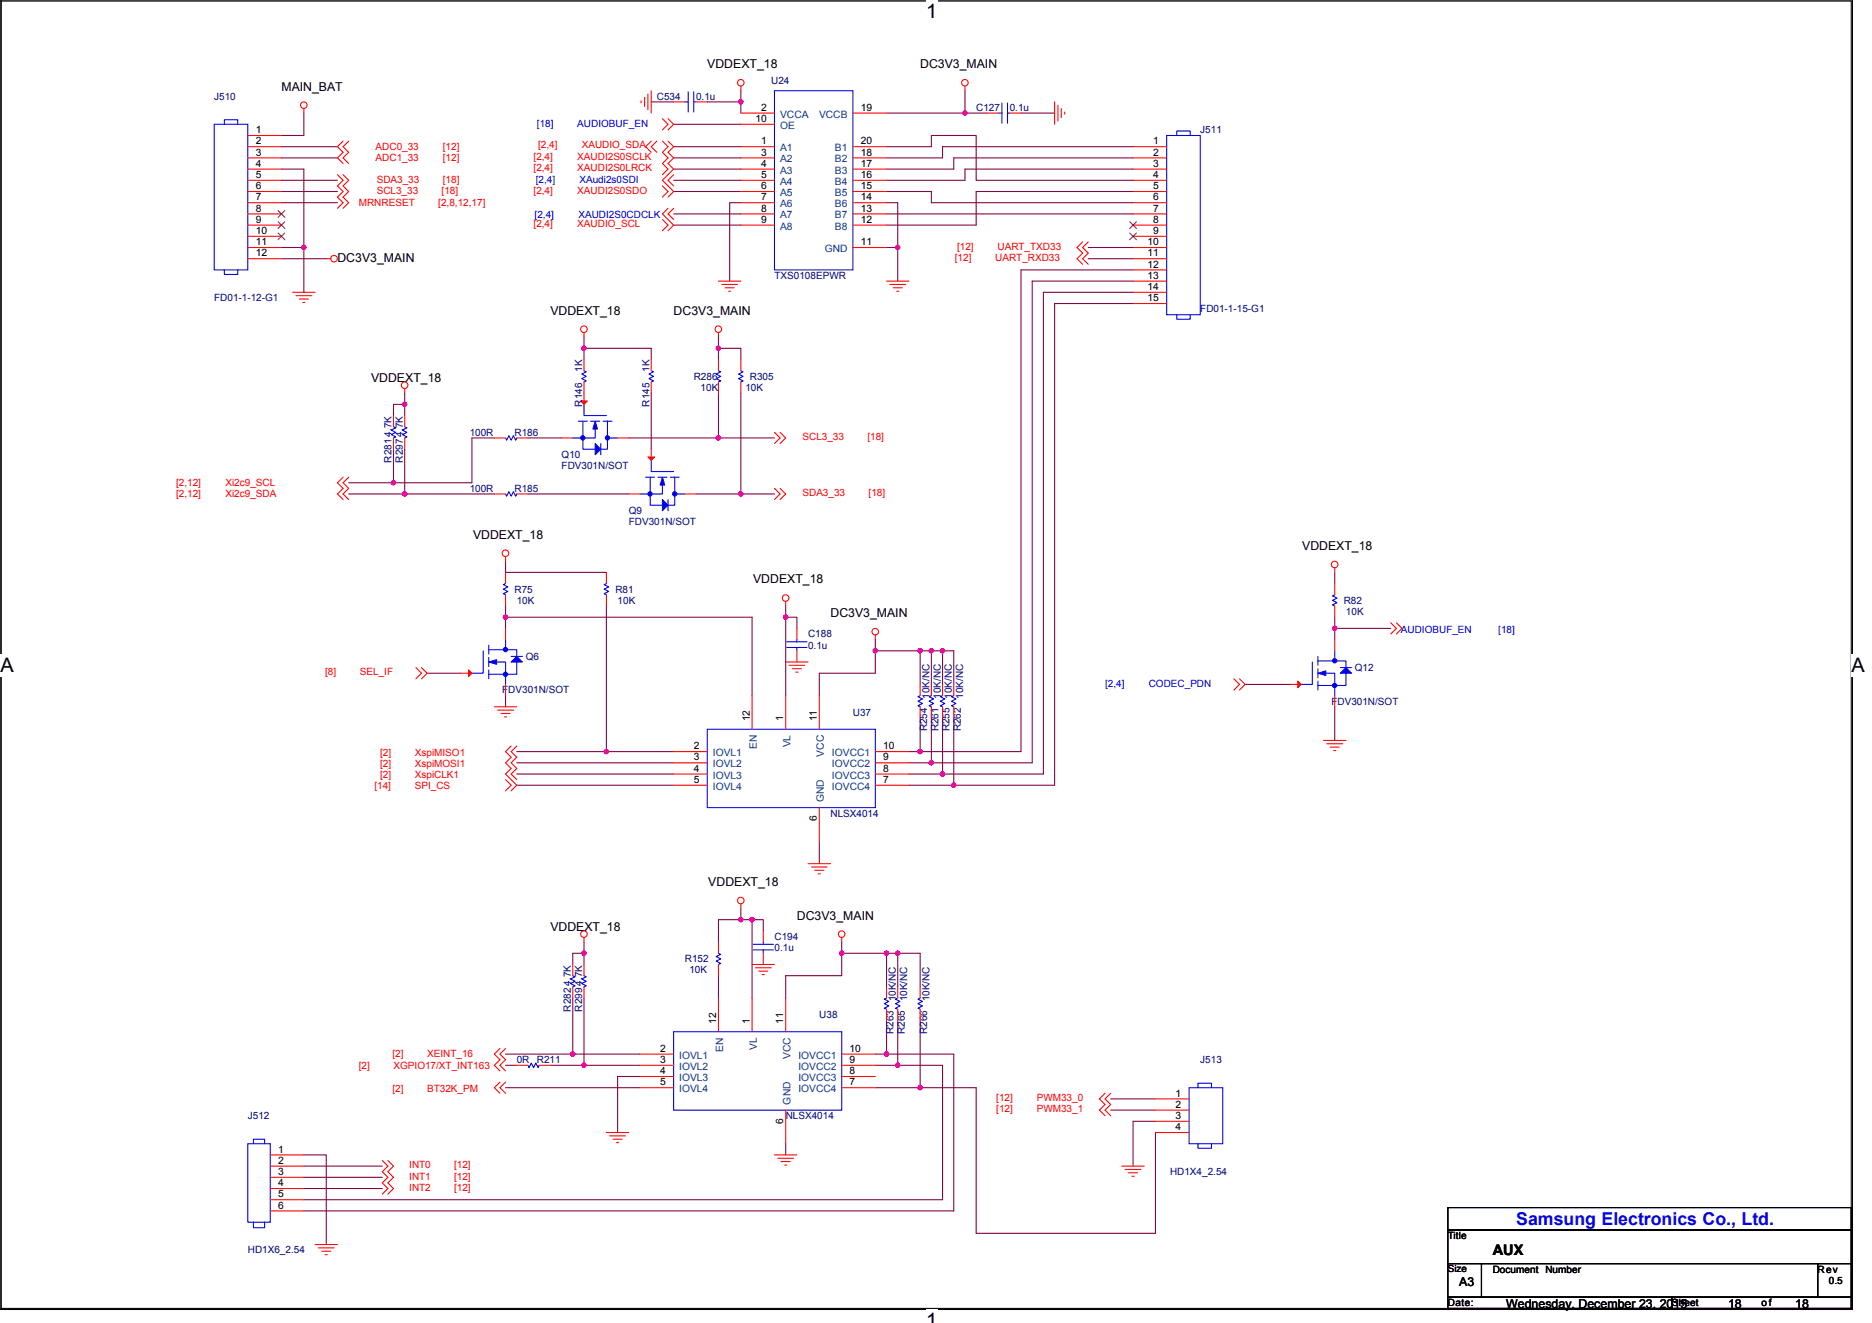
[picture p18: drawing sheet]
<svg xmlns="http://www.w3.org/2000/svg" width="297mm" height="210mm" viewBox="0 0 297 210" stroke-linecap="round" stroke-linejoin="round" font-family="sans-serif">
<defs><g id="words">
<g font-size="3.2">
<text x="147" y="2.9">1</text>
<text x=".1" y="106.7">A</text>
<text x="293.8" y="106.7">A</text>
<text x="147" y="210.6">1</text>
</g>
<text font-size="2.8" fill="#00f" x="240.6" y="194.4">Samsung Electronics Co., Ltd.</text>
<text font-size="2.3" x="236.9" y="199.1">AUX</text>
<g font-size="1.9">
<text x="112.2" y="10.8">VDDEXT_18</text>
<text x="146" y="10.8">DC3V3_MAIN</text>
<text x="44.7" y="14.4">MAIN_BAT</text>
<text x="53.5" y="41.6">DC3V3_MAIN</text>
<text x="87.3" y="49.9">VDDEXT_18</text>
<text x="106.9" y="49.9">DC3V3_MAIN</text>
<text x="58.9" y="60.6">VDDEXT_18</text>
<text x="75.1" y="85.5">VDDEXT_18</text>
<text x="206.6" y="87.3">VDDEXT_18</text>
<text x="119.5" y="92.6">VDDEXT_18</text>
<text x="131.8" y="97.9">DC3V3_MAIN</text>
<text x="112.4" y="140.6">VDDEXT_18</text>
<text x="87.3" y="147.7">VDDEXT_18</text>
<text x="126.4" y="145.9">DC3V3_MAIN</text>
<text x="231.5" y="204.1">A3</text>
<text x="239" y="207.6">Wednesday, December 23, 2015</text>
<text x="274.2" y="207.6">18</text>
<text x="284.9" y="207.6">18</text>
</g>
<g font-size="1.6" fill="#000080">
<text x="34" y="15.8">J510</text>
<text x="104.2" y="15.8">C534</text>
<text x="110.4" y="15.8">0.1u</text>
<text x="122.4" y="13.3">U24</text>
<text x="154.9" y="17.6">C127</text>
<text x="160.2" y="17.6">0.1u</text>
<text x="190.5" y="21.1">J511</text>
<text x="34" y="47.8">FD01-1-12-G1</text>
<text x="122.9" y="44.3">TXS0108EPWR</text>
<text x="190.5" y="49.6">FD01-1-15-G1</text>
<text x="92.4" y="59" transform="rotate(-90 92.4 59)">1K</text>
<text x="103" y="59" transform="rotate(-90 103 59)">1K</text>
<text x="92.4" y="64.5" transform="rotate(-90 92.4 64.5)">R146</text>
<text x="103" y="64.5" transform="rotate(-90 103 64.5)">R145</text>
<text x="110.1" y="60.3">R286</text>
<text x="111.2" y="62">10K</text>
<text x="118.3" y="62">10K</text>
<text x="119" y="60.3">R305</text>
<text x="74.5" y="69.2">100R</text>
<text x="81.6" y="69.2">R186</text>
<text x="62.1" y="73.4" transform="rotate(-90 62.1 73.4)">R281 4.7K</text>
<text x="63.9" y="73.4" transform="rotate(-90 63.9 73.4)">R297 4.7K</text>
<text x="89.1" y="72.7">Q10</text>
<text x="89.1" y="74.5">FDV301N/SOT</text>
<text x="74.5" y="78">100R</text>
<text x="81.6" y="78">R185</text>
<text x="99.8" y="81.6">Q9</text>
<text x="99.8" y="83.4">FDV301N/SOT</text>
<text x="81.6" y="94">R75</text>
<text x="82" y="95.8">10K</text>
<text x="97.6" y="94">R81</text>
<text x="98" y="95.8">10K</text>
<text x="213.2" y="95.8">R82</text>
<text x="128.2" y="101.2">C188</text>
<text x="213.6" y="97.6">10K</text>
<text x="83.4" y="104.7">Q6</text>
<text x="128.2" y="102.9">0.1u</text>
<text x="215" y="106.5">Q12</text>
<text x="79.7" y="110">FDV301N/SOT</text>
<text x="135.3" y="113.6">U37</text>
<text x="147.5" y="110.9" transform="rotate(-90 147.5 110.9)">10K/NC</text>
<text x="149.3" y="110.9" transform="rotate(-90 149.3 110.9)">10K/NC</text>
<text x="151" y="110.9" transform="rotate(-90 151 110.9)">10K/NC</text>
<text x="152.8" y="110.9" transform="rotate(-90 152.8 110.9)">10K/NC</text>
<text x="211.3" y="111.8">FDV301N/SOT</text>
<text x="147.1" y="116.1" transform="rotate(-90 147.1 116.1)">R254</text>
<text x="148.9" y="116.1" transform="rotate(-90 148.9 116.1)">R261</text>
<text x="150.7" y="116.1" transform="rotate(-90 150.7 116.1)">R255</text>
<text x="152.5" y="116.1" transform="rotate(-90 152.5 116.1)">R262</text>
<text x="131.8" y="129.6">NLSX4014</text>
<text x="122.9" y="149.2">C194</text>
<text x="108.7" y="152.7">R152</text>
<text x="109.4" y="154.5">10K</text>
<text x="122.9" y="150.9">0.1u</text>
<text x="90.6" y="160.5" transform="rotate(-90 90.6 160.5)">R282 4.7K</text>
<text x="92.4" y="160.5" transform="rotate(-90 92.4 160.5)">R299 4.7K</text>
<text x="130" y="161.6">U38</text>
<text x="142.2" y="158.9" transform="rotate(-90 142.2 158.9)">10K/NC</text>
<text x="143.9" y="158.9" transform="rotate(-90 143.9 158.9)">10K/NC</text>
<text x="147.5" y="158.9" transform="rotate(-90 147.5 158.9)">10K/NC</text>
<text x="141.8" y="164.1" transform="rotate(-90 141.8 164.1)">R263</text>
<text x="143.6" y="164.1" transform="rotate(-90 143.6 164.1)">R265</text>
<text x="147.1" y="164.1" transform="rotate(-90 147.1 164.1)">R266</text>
<text x="82" y="168.7">0R</text>
<text x="85.2" y="168.7">R211</text>
<text x="190.5" y="168.7">J513</text>
<text x="39.3" y="177.6">J512</text>
<text x="124.7" y="177.6">NLSX4014</text>
<text x="185.6" y="186.5">HD1X4_2.54</text>
<text x="39.3" y="198.9">HD1X6_2.54</text>
</g>
<g font-size="1.6">
<text x="120.8" y="17.6">2</text>
<text x="136.6" y="17.6">19</text>
<text x="40.6" y="21.1">1</text>
<text x="40.6" y="22.9">2</text>
<text x="119.9" y="19.3">10</text>
<text x="120.8" y="22.9">1</text>
<text x="136.6" y="22.9">20</text>
<text x="183" y="22.9">1</text>
<text x="40.6" y="24.7">3</text>
<text x="40.6" y="26.5">4</text>
<text x="40.6" y="28.2">5</text>
<text x="120.8" y="24.7">3</text>
<text x="120.8" y="26.5">4</text>
<text x="120.8" y="28.2">5</text>
<text x="136.6" y="28.2">16</text>
<text x="136.6" y="26.5">17</text>
<text x="136.6" y="24.7">18</text>
<text x="183" y="24.7">2</text>
<text x="183" y="26.5">3</text>
<text x="183" y="28.2">4</text>
<text x="40.6" y="30">6</text>
<text x="40.6" y="31.8">7</text>
<text x="40.6" y="33.6">8</text>
<text x="40.6" y="35.3">9</text>
<text x="120.8" y="30">6</text>
<text x="120.8" y="31.8">7</text>
<text x="120.8" y="33.6">8</text>
<text x="120.8" y="35.3">9</text>
<text x="136.6" y="35.3">12</text>
<text x="136.6" y="33.6">13</text>
<text x="136.6" y="31.8">14</text>
<text x="136.6" y="30">15</text>
<text x="183" y="30">5</text>
<text x="183" y="31.8">6</text>
<text x="183" y="33.6">7</text>
<text x="183" y="35.3">8</text>
<text x="40.6" y="37.1">10</text>
<text x="40.6" y="38.9">11</text>
<text x="40.6" y="40.7">12</text>
<text x="136.6" y="38.9">11</text>
<text x="182.1" y="38.9">10</text>
<text x="182.1" y="40.7">11</text>
<text x="183" y="37.1">9</text>
<text x="182.1" y="42.5">12</text>
<text x="182.1" y="44.2">13</text>
<text x="182.1" y="46">14</text>
<text x="182.1" y="47.8">15</text>
<text x="110.1" y="118.9">2</text>
<text x="119" y="114.5" transform="rotate(-90 119 114.5)">12</text>
<text x="124.3" y="114.5" transform="rotate(-90 124.3 114.5)">1</text>
<text x="129.6" y="114.5" transform="rotate(-90 129.6 114.5)">11</text>
<text x="140.1" y="118.9">10</text>
<text x="110.1" y="120.7">3</text>
<text x="110.1" y="122.5">4</text>
<text x="110.1" y="124.2">5</text>
<text x="140.1" y="120.7">9</text>
<text x="140.1" y="122.5">8</text>
<text x="140.1" y="124.2">7</text>
<text x="129.6" y="130.3" transform="rotate(-90 129.6 130.3)">6</text>
<text x="104.8" y="166.9">2</text>
<text x="113.6" y="162.5" transform="rotate(-90 113.6 162.5)">12</text>
<text x="119" y="162.5" transform="rotate(-90 119 162.5)">1</text>
<text x="124.3" y="162.5" transform="rotate(-90 124.3 162.5)">11</text>
<text x="134.8" y="166.9">10</text>
<text x="104.8" y="168.7">3</text>
<text x="104.8" y="170.5">4</text>
<text x="104.8" y="172.3">5</text>
<text x="134.8" y="168.7">9</text>
<text x="134.8" y="170.5">8</text>
<text x="134.8" y="172.3">7</text>
<text x="124.3" y="178.4" transform="rotate(-90 124.3 178.4)">6</text>
<text x="186.5" y="174">1</text>
<text x="186.5" y="175.8">2</text>
<text x="186.5" y="177.6">3</text>
<text x="186.5" y="179.4">4</text>
<text x="44.1" y="182.9">1</text>
<text x="44.1" y="184.7">2</text>
<text x="44.1" y="186.5">3</text>
<text x="44.1" y="188.3">4</text>
<text x="44.1" y="190">5</text>
<text x="44.1" y="191.8">6</text>
<text x="229.7" y="196.6">Title</text>
<text x="229.7" y="202">Size</text>
<text x="236.9" y="202">Document Number</text>
<text x="288.4" y="202">Rev</text>
<text x="290.2" y="203.8">0.5</text>
<text x="229.7" y="207.3">Date:</text>
<text x="265.3" y="207.3">Sheet</text>
<text x="279.5" y="207.3">of</text>
</g>
<g font-size="1.6" fill="#f00">
<text x="59.6" y="23.8">ADC0_33</text>
<text x="70.3" y="23.8">[12]</text>
<text x="85.4" y="23.5">[2,4]</text>
<text x="92.3" y="23.5">XAUDIO_SDA</text>
<text x="59.6" y="25.6">ADC1_33</text>
<text x="59.8" y="29">SDA3_33</text>
<text x="70.3" y="25.6">[12]</text>
<text x="70.3" y="29">[18]</text>
<text x="84.7" y="25.4">[2,4]</text>
<text x="84.7" y="27.2">[2,4]</text>
<text x="91.6" y="25.4">XAUDI2S0SCLK</text>
<text x="91.6" y="27.2">XAUDI2S0LRCK</text>
<text x="56.9" y="32.7">MRNRESET</text>
<text x="59.8" y="30.8">SCL3_33</text>
<text x="69.5" y="32.7">[2,8,12,17]</text>
<text x="70.1" y="30.8">[18]</text>
<text x="84.7" y="30.8">[2,4]</text>
<text x="91.6" y="30.8">XAUDI2S0SDO</text>
<text x="84.7" y="36.1">[2,4]</text>
<text x="91.6" y="36.1">XAUDIO_SCL</text>
<text x="151.5" y="41.4">[12]</text>
<text x="151.9" y="39.6">[12]</text>
<text x="157.9" y="41.4">UART_RXD33</text>
<text x="158.3" y="39.6">UART_TXD33</text>
<text x="127.3" y="69.9">SCL3_33</text>
<text x="137.6" y="69.9">[18]</text>
<text x="27.9" y="77.2">[2,12]</text>
<text x="35.8" y="77.2">Xi2c9_SCL</text>
<text x="27.9" y="78.9">[2,12]</text>
<text x="35.8" y="78.9">Xi2c9_SDA</text>
<text x="127.3" y="78.8">SDA3_33</text>
<text x="137.8" y="78.8">[18]</text>
<text x="51.6" y="107.2">[8]</text>
<text x="57.1" y="107.2">SEL_IF</text>
<text x="60.3" y="120">[2]</text>
<text x="65.8" y="120">XspiMISO1</text>
<text x="59.4" y="125.2">[14]</text>
<text x="60.3" y="123.5">[2]</text>
<text x="60.3" y="121.8">[2]</text>
<text x="65.8" y="123.5">XspiCLK1</text>
<text x="65.8" y="121.8">XspiMOSI1</text>
<text x="65.8" y="125.2">SPI_CS</text>
<text x="62.3" y="167.8">[2]</text>
<text x="67.8" y="167.8">XEINT_16</text>
<text x="56.9" y="169.6">[2]</text>
<text x="62.3" y="173.3">[2]</text>
<text x="62.4" y="169.6">XGPIO17/XT_INT163</text>
<text x="67.8" y="173.3">BT32K_PM</text>
<text x="158.1" y="174.8">[12]</text>
<text x="158.1" y="176.6">[12]</text>
<text x="164.5" y="174.8">PWM33_0</text>
<text x="164.5" y="176.6">PWM33_1</text>
<text x="64.9" y="185.4">INT0</text>
<text x="72" y="185.4">[12]</text>
<text x="64.9" y="187.2">INT1</text>
<text x="64.9" y="189">INT2</text>
<text x="72" y="187.2">[12]</text>
<text x="72" y="189">[12]</text>
</g>
<g font-size="1.6" fill="#00f">
<text x="85.2" y="20.1">[18]</text>
<text x="91.6" y="20.1">AUDIOBUF_EN</text>
<text x="85" y="29">[2,4]</text>
<text x="91.9" y="29">XAudi2s0SDI</text>
<text x="84.8" y="34.6">[2,4]</text>
<text x="91.8" y="34.6">XAUDI2S0CDCLK</text>
<text x="222.3" y="100.4">AUDIOBUF_EN</text>
<text x="237.7" y="100.4">[18]</text>
<text x="175.3" y="109">[2,4]</text>
<text x="182.3" y="109">CODEC_PDN</text>
</g>
<g font-size="1.6" fill="#004080">
<text x="123.8" y="18.7">VCCA</text>
<text x="123.8" y="20.4">OE</text>
<text x="130" y="18.7">VCCB</text>
<text x="123.8" y="24">A1</text>
<text x="123.8" y="25.8">A2</text>
<text x="123.8" y="27.6">A3</text>
<text x="123.8" y="29.3">A4</text>
<text x="132.5" y="29.3">B4</text>
<text x="132.5" y="27.6">B3</text>
<text x="132.5" y="25.8">B2</text>
<text x="132.5" y="24">B1</text>
<text x="123.8" y="31.1">A5</text>
<text x="123.8" y="32.9">A6</text>
<text x="123.8" y="34.7">A7</text>
<text x="132.5" y="34.7">B7</text>
<text x="132.5" y="32.9">B6</text>
<text x="132.5" y="31.1">B5</text>
<text x="123.8" y="36.4">A8</text>
<text x="130.9" y="40">GND</text>
<text x="132.5" y="36.4">B8</text>
<text x="120.1" y="118.9" transform="rotate(-90 120.1 118.9)">EN</text>
<text x="125.4" y="118.6" transform="rotate(-90 125.4 118.6)">VL</text>
<text x="113.1" y="120">IOVL1</text>
<text x="113.1" y="121.8">IOVL2</text>
<text x="113.1" y="123.6">IOVL3</text>
<text x="113.1" y="125.3">IOVL4</text>
<text x="130.7" y="120.1" transform="rotate(-90 130.7 120.1)">VCC</text>
<text x="132" y="120">IOVCC1</text>
<text x="132" y="121.8">IOVCC2</text>
<text x="132" y="123.6">IOVCC3</text>
<text x="132" y="125.3">IOVCC4</text>
<text x="130.7" y="127.3" transform="rotate(-90 130.7 127.3)">GND</text>
<text x="114.7" y="166.9" transform="rotate(-90 114.7 166.9)">EN</text>
<text x="120.1" y="166.6" transform="rotate(-90 120.1 166.6)">VL</text>
<text x="107.8" y="168">IOVL1</text>
<text x="107.8" y="169.8">IOVL2</text>
<text x="107.8" y="171.6">IOVL3</text>
<text x="107.8" y="173.4">IOVL4</text>
<text x="125.4" y="168.1" transform="rotate(-90 125.4 168.1)">VCC</text>
<text x="126.7" y="168">IOVCC1</text>
<text x="126.7" y="169.8">IOVCC2</text>
<text x="126.7" y="171.6">IOVCC3</text>
<text x="126.7" y="173.4">IOVCC4</text>
<text x="125.4" y="175.3" transform="rotate(-90 125.4 175.3)">GND</text>
</g>
</g></defs>
<path d="M0 0h293.9v207.8h-293.9zM.2 .2h293.5v207.5h-293.5z" fill="none" stroke="#000" stroke-width=".17"/>
<g fill="#fff">
<path d="M147 .1h1.7v3.5h-1.7z"/>
<path d="M147 207.8h1.7v2.1h-1.7z"/>
<path d="M.1 103.9h2.1v3.5h-2.1z"/>
<path d="M293.8 103.9h2.1v3.5h-2.1z"/>
</g>
<g fill="none" stroke="#800040" stroke-width=".17">
<path d="M48.2 17.9v3.6h-3.5M103.3 16.2h3.6M106.9 19.7h10.7M112.2 16.2h5.4M117.6 14.4v1.8M117.6 16.2v1.7M140.7 17.9h12.4M153.1 17.9h3.6M153.1 14.4v3.5M162 17.9h5.3M44.7 23.3h8.8M44.7 25.1h8.8"/>
<path d="M44.7 28.6h8.8M44.7 30.4h8.8M44.7 32.2h8.8M44.7 26.8h3.5v12.5M44.7 39.3h3.5M48.2 39.3v7.1M106.9 30.4h10.7M106.9 23.3h10.7M106.9 35.7h10.7M106.9 26.8h10.7M106.9 25.1h10.7M106.9 28.6h10.7"/>
<path d="M106.9 34h10.7M117.6 32.2h-1.8v12.4M140.7 23.3h7.1v-1.8h7.1v7.1h24.9M140.7 32.2h1.7v7.1M140.7 30.4h7.1v1.8h32M140.7 34h39.1M140.7 39.3h1.7M142.4 39.3v5.3M172.7 39.3h7.1M179.8 25.1h-28.5v1.7h-10.6M179.8 23.3h-30.2v1.8h-8.9M179.8 26.8h-26.7v1.8h-12.4"/>
<path d="M179.8 30.4h-24.9v5.3h-14.2M44.7 41.1h7.1M92.7 55.3h10.6v1.8M92.7 55.3v1.8M92.7 53.5v1.8M114 55.3h3.6v1.8M114 55.3v1.8M114 53.5v1.8M172.7 41.1h7.1M179.8 42.8h-17.8v76.5h-16M179.8 44.6h-16v76.5h-16M179.8 46.4h-14.2v76.5h-16"/>
<path d="M179.8 48.2h-12.5v76.4h-16M55.3 78.4h8.9M55.3 76.6h7.1M62.4 71.3v5.3M64.2 71.3v7.1M64.2 64.2v1.8M64.2 62.4v1.8M64.2 64.2h-1.8v1.8M64.2 78.4h14.2M78.4 69.5h-3.5v7.1h-12.5M83.8 69.5h5.3M83.8 78.4h16"/>
<path d="M99.8 69.5h14.2M103.3 62.4v8.9M110.4 78.4h7.2M114 62.4v7.1M114 69.5h8.9M117.6 62.4v16M117.6 78.4h5.3M80.2 98h39.1v12.4M80.2 98v1.7M80.2 89.1v1.7h16M80.2 96.2v1.8M96.2 96.2v23.1"/>
<path d="M124.7 98v12.4M124.7 96.2v1.8M124.7 98h1.7v1.7M211.8 99.7v1.8M211.8 90.8v1.8M211.8 98v1.7M211.8 99.7h8.9M67.8 106.8h5.3M80.2 110.4v1.8M82 119.3h14.2M96.2 119.3h10.7M138.9 103.3v3.5h-8.9v3.6"/>
<path d="M138.9 101.5v1.8M138.9 103.3h7.1M144.2 119.3h1.8M146 114v5.3M146 103.3v5.3M146 103.3h1.8M147.8 103.3v5.3M147.8 114v7.1M147.8 103.3h1.8M149.6 114v8.9M149.6 103.3v5.3M149.6 103.3h1.7v5.3"/>
<path d="M151.3 114v10.6M197.6 108.6h7.1M211.8 112.2v5.3M82 122.9h24.9M82 124.6h24.9M82 121.1h24.9M130 133.5v3.6M144.2 124.6h7.1M144.2 122.9h5.4M144.2 121.1h3.6M90.9 158.4v8.9M90.9 153.1v-1.8h1.8v1.8"/>
<path d="M92.7 149.5v1.8M92.7 158.4v10.7M114 154.9v3.5M117.6 146h1.7M117.6 144.2v1.8M117.6 146h-3.6v3.5M119.3 146v12.4M119.3 146h1.8v1.7M133.6 151.3v3.6h-8.9v3.5M133.6 149.5v1.8M133.6 151.3h7.1M140.7 151.3v5.3"/>
<path d="M140.7 151.3h1.7M142.4 156.6v-5.3h3.6v5.3M80.2 172.6h21.4M80.2 167.3h10.7M80.2 169.1h1.8M87.3 169.1h5.4M90.9 167.3h10.7M92.7 169.1h8.9M101.6 170.9h-3.6v8.8M138.9 172.6h7.1M138.9 167.3h1.8M138.9 169.1h3.5"/>
<path d="M140.7 167.3h10.6v24.9h-103.1M140.7 162v5.3M142.4 162v7.1M142.4 169.1h7.2v21.3h-101.4M146 162v10.6M146 172.6h8.9v23.1h28.4v-16M176.2 174.4h7.1M176.2 176.2h7.1M183.3 178h-3.5v7.1M48.2 183.3h3.6v14.2M48.2 185.1h12.5M48.2 186.9h12.5"/>
<path d="M48.2 188.6h12.5M124.7 181.5v1.8"/>
</g>
<g fill="#f0f" stroke="#f0f" stroke-width=".17">
<circle cx="138.9" cy="103.3" r=".35"/>
<circle cx="124.7" cy="97.9" r=".35"/>
<circle cx="149.5" cy="103.3" r=".35"/>
<circle cx="147.8" cy="103.3" r=".35"/>
<circle cx="146" cy="103.3" r=".35"/>
<circle cx="80.2" cy="97.9" r=".35"/>
<circle cx="92.7" cy="55.3" r=".35"/>
<circle cx="114" cy="55.3" r=".35"/>
<circle cx="117.5" cy="78.4" r=".35"/>
<circle cx="114" cy="69.5" r=".35"/>
<circle cx="62.4" cy="76.6" r=".35"/>
<circle cx="48.2" cy="39.3" r=".35"/>
<circle cx="117.5" cy="16.2" r=".35"/>
<circle cx="153.1" cy="17.9" r=".35"/>
<circle cx="64.2" cy="64.2" r=".35"/>
<circle cx="64.2" cy="78.4" r=".35"/>
<circle cx="119.3" cy="146" r=".35"/>
<circle cx="146" cy="172.6" r=".35"/>
<circle cx="133.5" cy="151.3" r=".35"/>
<circle cx="142.4" cy="151.3" r=".35"/>
<circle cx="140.7" cy="151.3" r=".35"/>
<circle cx="142.4" cy="169.1" r=".35"/>
<circle cx="140.7" cy="167.3" r=".35"/>
<circle cx="117.5" cy="146" r=".35"/>
<circle cx="90.9" cy="167.3" r=".35"/>
<circle cx="92.7" cy="151.3" r=".35"/>
<circle cx="92.7" cy="169.1" r=".35"/>
<circle cx="146" cy="119.3" r=".35"/>
<circle cx="151.3" cy="124.6" r=".35"/>
<circle cx="147.8" cy="121.1" r=".35"/>
<circle cx="149.5" cy="122.8" r=".35"/>
<circle cx="96.2" cy="119.3" r=".35"/>
<circle cx="211.8" cy="99.7" r=".35"/>
<circle cx="142.4" cy="39.3" r=".35"/>
</g>
<g fill="none" stroke="#f00" stroke-width=".17">
<path d="M48.2 17.2v.7M101.7 16v.3M102.3 15.5v1.4M102.8 14.9v2.5M103.3 14.4v3.5M105.1 18.8l.9 .9-.9 .9M106 18.8l.9 .9-.9 .9M106.9 16.2h1.8M110.4 16.2h1.8M117.6 17.9h5.3M117.6 19.7h5.3M117.6 13.7v.7"/>
<path d="M135.3 17.9h5.4M153.1 13.7v.7M156.7 17.9h1.8M160.2 17.9h1.8M167.3 16.2v3.5M167.9 16.7v2.5M168.4 17.2v1.5M168.9 17.8v.3M39.3 21.5h5.4M39.3 23.3h5.4M39.3 25.1h5.4M39.3 26.8h5.4"/>
<path d="M39.3 28.6h5.4M39.3 30.4h5.4M39.3 32.2h5.4M39.3 34h5.4M39.3 35.7h5.4M39.3 37.5h5.4M39.3 39.3h5.4M53.5 27.7l.9 .9-.9 .9 .9 .9-.9 .9 .9 .9-.9 .9M54.4 27.7l.9 .9-.9 .9 .9 .9-.9 .9 .9 .9-.9 .9M54.4 22.4l-.9 .9 .9 .9-.9 .9 .9 .9M55.3 22.4l-.9 .9 .9 .9-.9 .9 .9 .9M103.3 22.4l-.9 .9 .9 .9"/>
<path d="M104.2 22.4l-.9 .9 .9 .9M105.1 22.4l.9 .9-.9 .9 .9 .9-.9 .9 .9 .8-.9 .9M105.1 34.8l.9 .9-.9 .9M105.1 29.5l.9 .9-.9 .9M106 33.1l-.9 .9 1.8 1.7-.9 .9M106 22.4l.9 .9-.9 .9 .9 .9-.9 .9 .9 .8-1.8 1.8 1.8 1.8-.9 .9M106.9 33.1l-.9 .9 .9 .8M106.9 27.7l-.9 .9 .9 .9M117.6 23.3h5.3M117.6 25.1h5.3M117.6 26.8h5.3M117.6 28.6h5.3"/>
<path d="M117.6 30.4h5.3M117.6 32.2h5.3M117.6 34h5.3M117.6 35.7h5.3M135.3 39.3h5.4M135.3 35.7h5.4M135.3 34h5.4M135.3 32.2h5.4M135.3 30.4h5.4M135.3 28.6h5.4M135.3 26.8h5.4M135.3 25.1h5.4"/>
<path d="M135.3 23.3h5.4M171.8 38.4l-.9 .9 .9 .9-.9 .9 .9 .9M172.7 38.4l-.9 .9 .9 .9-.9 .9 .9 .9M179.8 23.3h5.3M179.8 25.1h5.3M179.8 26.8h5.3M179.8 28.6h5.3M179.8 30.4h5.3M179.8 32.2h5.3M179.8 34h5.3M179.8 35.7h5.3M179.8 37.5h5.3"/>
<path d="M179.8 39.3h5.3M39.3 41.1h5.4M46.4 46.4h3.6M47 46.9h2.5M47.5 47.5h1.4M48 48h.4M51.8 41.1h.7M92.7 52.8v.7M92.7 57.1v1.7M103.3 57.1v1.7M114 44.6h3.6M114 52.8v.7"/>
<path d="M114 57.1v1.7M114.5 45.1h2.5M115.1 45.7h1.4M115.6 46.2h.3M117.6 57.1v1.7M140.7 44.6h3.5M141.2 45.1h2.5M141.7 45.7h1.5M142.3 46.2h.3M179.8 41.1h5.3M179.8 42.8h5.3M179.8 44.6h5.3"/>
<path d="M179.8 46.4h5.3M179.8 48.2h5.3M54.4 75.7l-.9 .9 .9 .9-.9 .9 .9 .9M55.3 75.7l-.9 .9 .9 .9-.9 .9 .9 .9M62.4 66v1.7M62.4 69.5v1.8M64.2 61.7v.7M64.2 66v1.7M64.2 69.5v1.8M78.4 69.5h1.8M78.4 78.4h1.8M82 69.5h1.8"/>
<path d="M82 78.4h1.8M89.1 69.5h1.8M92.7 60.6v3.6M98 69.5h1.8M99.8 78.4h1.8M103.3 71.3v1.8M103.3 60.6v1.8M108.7 78.4h1.7M114 60.6v1.8M117.6 60.6v1.8M122.9 68.6l.9 .9-.9 .9M122.9 77.5l.9 .9-.9 .9"/>
<path d="M123.8 68.6l.9 .9-.9 .9M123.8 77.5l.9 .9-.9 .9M80.2 88.3v.8M80.2 99.7v1.8M80.2 90.8v1.8M80.2 94.4v1.8M96.2 90.8v1.8M96.2 94.4v1.8M124.7 95.5v.7M126.4 99.7v1.8M211.8 90.1v.7M211.8 92.6v1.8"/>
<path d="M211.8 96.2v1.8M220.7 98.8l.9 .9-.9 .9M221.6 98.8l.9 .9-.9 .9M66 106l.9 .8-.9 .9M66.9 106l.9 .8-.9 .9M73.1 106.8h1.8M78.4 112.2h3.6M79 112.7h2.5M79.5 113.2h1.4M80 113.8h.4M80.2 108.6v1.8M81.1 118.4l-.9 .9 .9 .9-.9 .9 .9 .9-.9 .9 1.8 1.7-.9 .9"/>
<path d="M82 118.4l-.9 .9 .9 .9-.9 .9 .9 .9-.9 .9 .9 .8M106.9 119.3h5.3M119.3 110.4v5.3M124.7 110.4v5.3M124.7 105.1h3.5M125.2 105.6h2.5M125.7 106.1h1.5M126.3 106.7h.3M126.4 103.3v1.8M130 110.4v5.3M138.9 100.8v.7M138.9 119.3h5.3"/>
<path d="M146 108.6v1.8M146 112.2v1.8M147.8 108.6v1.8M147.8 112.2v1.8M149.6 108.6v1.8M149.6 112.2v1.8M151.3 108.6v1.8M151.3 112.2v1.8M195.8 107.7l.9 .9-.9 .9M196.7 107.7l.9 .9-.9 .9M204.7 108.6h1.8M210 117.5h3.6"/>
<path d="M210.5 118h2.5M211.1 118.6h1.4M211.6 119.1h.4M211.8 110.4v1.8M211.8 101.5v1.8M80.2 123.7l.9 .9-.9 .9M106.9 121.1h5.3M106.9 122.9h5.3M106.9 124.6h5.3M128.2 137.1h3.6M128.8 137.6h2.5M129.3 138.1h1.4"/>
<path d="M129.8 138.7h.4M130 128.2v5.3M138.9 121.1h5.3M138.9 122.9h5.3M138.9 124.6h5.3M90.9 153.1v1.8M90.9 156.6v1.8M92.7 153.1v1.8M92.7 156.6v1.8M92.7 148.8v.7M114 158.4v5.3M114 149.5v1.8"/>
<path d="M114 153.1v1.8M117.6 143.5v.7M119.3 158.4v5.3M119.3 153.1h3.6M119.9 153.6h2.5M120.4 154.1h1.4M120.9 154.7h.4M121.1 147.7v1.8M121.1 151.3v1.8M124.7 158.4v5.3M133.6 148.8v.7M140.7 156.6v1.8"/>
<path d="M142.4 156.6v1.8M146 156.6v1.8M79.3 171.7l-.9 .9 .9 .9M79.3 166.4l-.9 .9 .9 .9-.9 .9 .9 .9M80.2 171.7l-.9 .9 .9 .9M80.2 166.4l-.9 .9 .9 .9-.9 .9 .9 .9M82 169.1h1.8M85.6 169.1h1.7M96.2 179.7h3.6M101.6 167.3h5.3M101.6 169.1h5.3M101.6 170.9h5.3"/>
<path d="M101.6 172.6h5.3M124.7 176.2v5.3M133.6 167.3h5.3M133.6 169.1h5.3M133.6 170.9h5.3M133.6 172.6h5.3M140.7 160.2v1.8M142.4 160.2v1.8M146 160.2v1.8M175.3 173.5l-.8 .9 .8 .9-.8 .9 .8 .9M176.2 173.5l-.9 .9 .9 .9-.9 .9 .9 .9M183.3 174.4h5.4"/>
<path d="M183.3 176.2h5.4M183.3 178h5.4M183.3 179.7h5.4M42.9 183.3h5.3M42.9 185.1h5.3M42.9 186.9h5.3M42.9 188.6h5.3M42.9 190.4h5.3M42.9 192.2h5.3M50 197.5h3.5M50.5 198.1h2.5M51.1 198.6h1.4"/>
<path d="M51.6 199.1h.3M60.7 184.2l.8 .9-.8 .9 .8 .9-.8 .8 .8 .9-.8 .9M61.5 184.2l.9 .9-.9 .9 .9 .9-.9 .8 .9 .9-.9 .9M96.7 180.3h2.5M97.3 180.8h1.4M97.8 181.4h.4M122.9 183.3h3.5M123.4 183.8h2.5M123.9 184.4h1.5M124.5 184.9h.3M178 185.1h3.6M178.5 185.6h2.5"/>
<path d="M179.1 186.1h1.4M179.6 186.7h.4"/>
<circle cx="48.2" cy="16.7" r=".52"/>
<circle cx="117.5" cy="13.1" r=".52"/>
<circle cx="153.1" cy="13.1" r=".52"/>
<circle cx="53" cy="41.1" r=".52"/>
<circle cx="92.6" cy="52.2" r=".52"/>
<circle cx="114" cy="52.2" r=".52"/>
<circle cx="64.2" cy="61.1" r=".52"/>
<circle cx="80.2" cy="87.8" r=".52"/>
<circle cx="124.7" cy="94.9" r=".52"/>
<circle cx="211.8" cy="89.6" r=".52"/>
<circle cx="138.9" cy="100.3" r=".52"/>
<circle cx="92.6" cy="148.3" r=".52"/>
<circle cx="117.5" cy="142.9" r=".52"/>
<circle cx="133.5" cy="148.3" r=".52"/>
</g>
<path d="M229.7 191.7h64v3.5h-64zM229.7 195.2h64v5.4h-64zM229.7 200.6h5.4v5.3h-5.4zM229.7 205.9h35.6v1.8h-35.6zM235.1 200.6h53.3v5.3h-53.3zM265.3 205.9h28.4v1.8h-28.4zM288.4 200.6h5.3v5.3h-5.3z" fill="none" stroke="#000" stroke-width=".17"/>
<g fill="none" stroke="#00f" stroke-width=".17">
<path d="M34 19.7h5.3v23.1h-5.3zM35.6 19.7v-.7h2.1v.7M108.7 16.2h.5M109.2 14.6v3.2M110.1 14.6v3.2M110.1 16.2h.3M122.9 14.4h12.4v28.4h-12.4zM158.5 17.9h.5M159 16.3v3.3M159.9 16.3v3.3M159.9 17.9h.3M185.1 21.5h5.4v28.5h-5.4z"/>
<path d="M186.7 21.5v-.7h2.1v.7M35.6 42.8v.8h2.1v-.8M92.7 58.8l.3 .2-.7 .4 .7 .3-.7 .4 .7 .4-.3 .1M103.3 58.8l.4 .2-.7 .4 .7 .3-.7 .4 .7 .4-.4 .1M114 58.8l.4 .2-.8 .4 .8 .3-.8 .4 .8 .4-.4 .1M117.6 58.8l.3 .2-.7 .4 .7 .3-.7 .4 .7 .4-.3 .1M186.7 50v.7h2.1v-.7M62.4 67.7l.4 .2-.7 .4 .7 .3-.7 .4 .7 .3-.4 .2M64.2 67.7l.4 .2-.7 .4 .7 .3-.7 .4 .7 .3-.4 .2M80.2 69.5l.2 .4 .3-.7 .4 .7 .4-.7 .3 .7 .2-.4M80.2 78.4l.2 .4 .3-.8 .4 .8 .4-.8 .3 .8 .2-.4M91.8 66.8h1.4"/>
<path d="M92.5 66.8v4.5h1.9M92.7 64.2v1.8h3.5M93.7 66.8h1.5M94.4 67.7v1.8h-3.5M95.3 70.4v1.8M95.7 66.8h1.4M96.4 69.5h1.6M96.4 66.8v4.5h-1.1M102.4 75.7h1.5M103.2 75.7v4.5h1.9M103.3 73.1v1.7h3.6M104.4 75.7h1.4"/>
<path d="M105.1 76.6v1.8h-3.5M106 79.3v1.8M106.4 75.7h1.4M107.1 78.4h1.6M107.1 75.7v4.5h-1.1M80.2 92.6l-.3 .2 .7 .4-.7 .3 .7 .4-.7 .3 .3 .2M96.2 92.6l-.3 .2 .7 .4-.7 .3 .7 .4-.7 .3 .3 .2M211.8 94.4l-.4 .2 .8 .3-.8 .4 .8 .4-.8 .3 .4 .2M76.7 103.3v3.5h-1.8M77.6 106.3v1.4M77.6 104.4v1.4M77.6 102.4v1.4"/>
<path d="M77.6 103.1h4.4v1.1M78.4 105.1h1.8v3.5M80.2 101.5v1.6M81.1 104.2h1.8M82 105.1v1.9h-4.4M112.2 115.7h26.7v12.5h-26.7zM124.8 102.8h3.3M124.8 101.9h3.3M126.4 101.5v.4M126.4 102.8v.5M146 110.4l-.4 .2 .8 .3-.8 .4 .8 .4-.8 .3 .4 .2M147.8 110.4l-.4 .2 .7 .3-.7 .4 .7 .4-.7 .3 .4 .2"/>
<path d="M149.6 110.4l-.4 .2 .7 .3-.7 .4 .7 .4-.7 .3 .4 .2M151.3 110.4l-.3 .2 .7 .3-.7 .4 .7 .4-.7 .3 .3 .2M208.2 105.1v3.5h-1.7M209.1 104.9h4.5v1.1M209.1 108.1v1.4M209.1 106.1v1.5M209.1 104.2v1.4M210 106.8h1.8v3.6M211.8 103.3v1.6M212.7 106h1.8M213.6 106.8v2h-4.5M90.9 154.9l.3 .1-.7 .4 .7 .3-.7 .4 .7 .4-.3 .1"/>
<path d="M92.7 154.9l.3 .1-.7 .4 .7 .3-.7 .4 .7 .4-.3 .1M114 151.3l.4 .2-.8 .3 .8 .4-.8 .3 .8 .4-.4 .2M119.5 150.8h3.2M119.5 149.9h3.2M121.1 149.5v.4M121.1 150.8v.5M140.7 158.4l-.4 .2 .7 .3-.7 .4 .7 .4-.7 .3 .4 .2M142.4 158.4l-.3 .2 .7 .3-.7 .4 .7 .4-.7 .3 .3 .2M146 158.4l-.4 .2 .8 .3-.8 .4 .8 .4-.8 .3 .4 .2M83.8 169.1l.1 .3 .4-.7 .4 .7 .3-.7 .4 .7 .2-.3M106.9 163.7h26.7v12.5h-26.7zM188.7 172.6h5.3v8.9h-5.3z"/>
<path d="M190.1 172.6v-.7h2.1v.7M39.3 181.5h3.6v12.5h-3.6zM40.2 194v.9h1.8v-.9M40.2 181.5v-.7h1.8v.7M190.1 181.5v.7h2.1v-.7"/>
</g>
<g fill="#00f" stroke="#00f" stroke-width=".17">
<path d="M213.6 106l.9 .8h-1.8z" fill-rule="evenodd"/>
<path d="M209.1 106.8l1.3-.3v.7z" fill-rule="evenodd"/>
<path d="M105.1 79.3l.9 .9-.9 .9z" fill-rule="evenodd"/>
<path d="M105.1 75.7l.4 1.3h-.7z" fill-rule="evenodd"/>
<path d="M94.4 70.4l.9 .9-.9 .9z" fill-rule="evenodd"/>
<path d="M94.4 66.8l.4 1.3h-.7z" fill-rule="evenodd"/>
<path d="M82 104.2l.9 .9h-1.8z" fill-rule="evenodd"/>
<path d="M77.6 105.1l1.2-.4v.7z" fill-rule="evenodd"/>
<circle cx="211.8" cy="104.9" r=".35"/>
<circle cx="211.8" cy="108.8" r=".35"/>
<circle cx="107.1" cy="78.4" r=".34"/>
<circle cx="103.1" cy="78.4" r=".34"/>
<circle cx="96.4" cy="69.5" r=".34"/>
<circle cx="92.5" cy="69.5" r=".34"/>
<circle cx="80.2" cy="103.1" r=".35"/>
<circle cx="80.2" cy="107" r=".35"/>
</g>
<g fill="#f00" stroke="#f00" stroke-width=".17">
<path d="M205.9 108.1l.6 .5-.6 .6z"/>
<path d="M102.8 72.5h1.1l-.6 .6z"/>
<path d="M92.1 63.6h1.1l-.5 .6z"/>
<path d="M74.4 106.3l.5 .5-.5 .6z"/>
</g>
<path d="M44.1 33.4l1.1 1.1M44.1 35.2l1.1 1.1M44.1 37l1.1 1.1M45.2 33.4l-1.1 1.1M45.2 35.2l-1.1 1.1M45.2 37l-1.1 1.1M179.3 35.2l1 1.1M179.3 37l1 1.1M180.3 35.2l-1.1 1.1M180.3 37l-1.1 1.1" fill="none" stroke="#804000" stroke-width=".16"/>
<use href="#words"/>
</svg>
